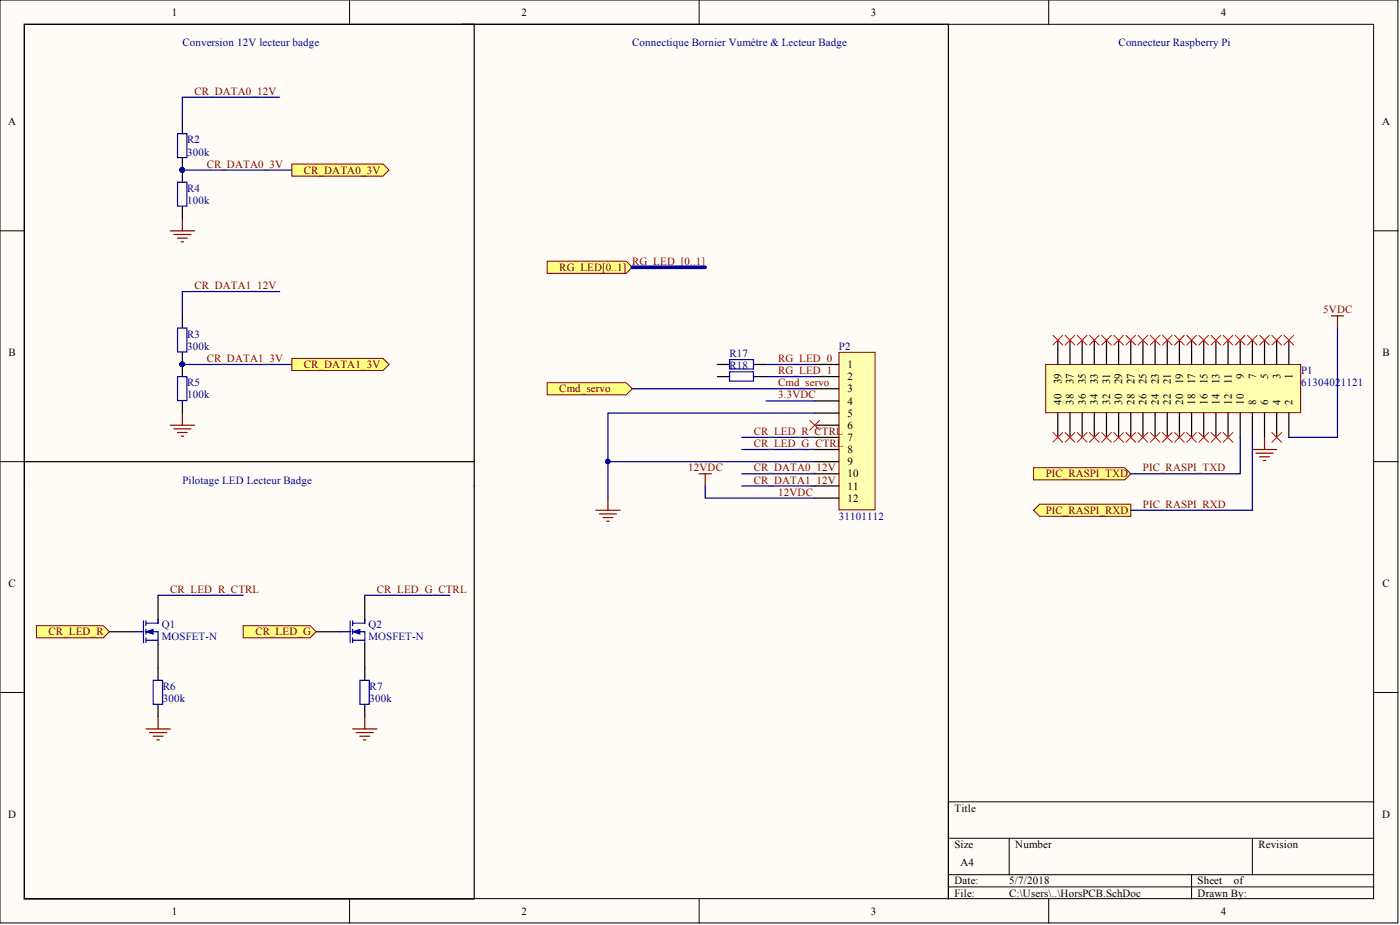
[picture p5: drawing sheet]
<svg xmlns="http://www.w3.org/2000/svg" width="292mm" height="193mm" viewBox="0 0 292 193" stroke-linecap="round" stroke-linejoin="round" font-family="sans-serif">
<defs><g id="words">
<g font-size="2.3">
<text x="35.9" y="3.3">1</text>
<text x="108.8" y="3.3">2</text>
<text x="181.7" y="3.3">3</text>
<text x="254.7" y="3.3">4</text>
<text x="1.7" y="26.1">A</text>
<text x="288.4" y="26.1">A</text>
<text x="1.8" y="74.3">B</text>
<text x="176.8" y="76.8">1</text>
<text x="288.4" y="74.3">B</text>
<text x="176.8" y="79.3">2</text>
<text x="176.8" y="81.9">3</text>
<text x="221.5" y="80.1" transform="rotate(-90 221.5 80.1)">39</text>
<text x="224" y="80.1" transform="rotate(-90 224 80.1)">37</text>
<text x="226.5" y="80.1" transform="rotate(-90 226.5 80.1)">35</text>
<text x="229.1" y="80.1" transform="rotate(-90 229.1 80.1)">33</text>
<text x="231.6" y="80.1" transform="rotate(-90 231.6 80.1)">31</text>
<text x="234.2" y="80.1" transform="rotate(-90 234.2 80.1)">29</text>
<text x="236.7" y="80.1" transform="rotate(-90 236.7 80.1)">27</text>
<text x="239.2" y="80.1" transform="rotate(-90 239.2 80.1)">25</text>
<text x="241.8" y="80.1" transform="rotate(-90 241.8 80.1)">23</text>
<text x="244.3" y="80.1" transform="rotate(-90 244.3 80.1)">21</text>
<text x="246.8" y="80.1" transform="rotate(-90 246.8 80.1)">19</text>
<text x="249.4" y="80.1" transform="rotate(-90 249.4 80.1)">17</text>
<text x="251.9" y="80.1" transform="rotate(-90 251.9 80.1)">15</text>
<text x="254.4" y="80.1" transform="rotate(-90 254.4 80.1)">13</text>
<text x="257" y="80.1" transform="rotate(-90 257 80.1)">11</text>
<text x="259.5" y="79" transform="rotate(-90 259.5 79)">9</text>
<text x="262.1" y="79" transform="rotate(-90 262.1 79)">7</text>
<text x="264.6" y="79" transform="rotate(-90 264.6 79)">5</text>
<text x="267.1" y="79" transform="rotate(-90 267.1 79)">3</text>
<text x="269.7" y="79" transform="rotate(-90 269.7 79)">1</text>
<text x="176.8" y="84.4">4</text>
<text x="176.8" y="86.9">5</text>
<text x="176.8" y="89.5">6</text>
<text x="221.5" y="84.4" transform="rotate(-90 221.5 84.4)">40</text>
<text x="224" y="84.4" transform="rotate(-90 224 84.4)">38</text>
<text x="226.5" y="84.4" transform="rotate(-90 226.5 84.4)">36</text>
<text x="229.1" y="84.4" transform="rotate(-90 229.1 84.4)">34</text>
<text x="231.6" y="84.4" transform="rotate(-90 231.6 84.4)">32</text>
<text x="234.2" y="84.4" transform="rotate(-90 234.2 84.4)">30</text>
<text x="236.7" y="84.4" transform="rotate(-90 236.7 84.4)">28</text>
<text x="239.2" y="84.4" transform="rotate(-90 239.2 84.4)">26</text>
<text x="241.8" y="84.4" transform="rotate(-90 241.8 84.4)">24</text>
<text x="244.3" y="84.4" transform="rotate(-90 244.3 84.4)">22</text>
<text x="246.8" y="84.4" transform="rotate(-90 246.8 84.4)">20</text>
<text x="249.4" y="84.4" transform="rotate(-90 249.4 84.4)">18</text>
<text x="251.9" y="84.4" transform="rotate(-90 251.9 84.4)">16</text>
<text x="254.4" y="84.4" transform="rotate(-90 254.4 84.4)">14</text>
<text x="257" y="84.4" transform="rotate(-90 257 84.4)">12</text>
<text x="259.5" y="84.4" transform="rotate(-90 259.5 84.4)">10</text>
<text x="262.1" y="84.4" transform="rotate(-90 262.1 84.4)">8</text>
<text x="264.6" y="84.4" transform="rotate(-90 264.6 84.4)">6</text>
<text x="267.1" y="84.4" transform="rotate(-90 267.1 84.4)">4</text>
<text x="269.7" y="84.4" transform="rotate(-90 269.7 84.4)">2</text>
<text x="176.8" y="92">7</text>
<text x="176.8" y="94.5">8</text>
<text x="176.8" y="97.1">9</text>
<text x="176.8" y="99.6">10</text>
<text x="176.8" y="102.1">11</text>
<text x="176.8" y="104.7">12</text>
<text x="1.8" y="122.4">C</text>
<text x="288.4" y="122.4">C</text>
<text x="1.7" y="170.6">D</text>
<text x="199.1" y="169.3">Title</text>
<text x="288.4" y="170.6">D</text>
<text x="199.1" y="176.9">Size</text>
<text x="211.8" y="176.9">Number</text>
<text x="262.6" y="176.9">Revision</text>
<text x="199.1" y="184.5">Date:</text>
<text x="200.4" y="180.7">A4</text>
<text x="210.6" y="184.5">5/7/2018</text>
<text x="249.9" y="184.5">Sheet</text>
<text x="257.4" y="184.5">of</text>
<text x="35.9" y="190.8">1</text>
<text x="108.8" y="190.8">2</text>
<text x="181.7" y="190.8">3</text>
<text x="199.1" y="187">File:</text>
<text x="210.6" y="187">C:\Users\..\HorsPCB.SchDoc</text>
<text x="249.9" y="187">Drawn By:</text>
<text x="254.7" y="190.8">4</text>
</g>
<g font-size="2.3" fill="#000080">
<text x="38.1" y="9.6">Conversion 12V lecteur badge</text>
<text x="131.9" y="9.6">Connectique Bornier Vumètre &amp; Lecteur Badge</text>
<text x="233.4" y="9.6">Connecteur Raspberry Pi</text>
<text x="39.1" y="29.9">R2</text>
<text x="39.1" y="32.4">300k</text>
<text x="39.1" y="40">R4</text>
<text x="39.1" y="42.6">100k</text>
<text x="39.1" y="70.5">R3</text>
<text x="39.1" y="73">300k</text>
<text x="152.2" y="74.5">R17</text>
<text x="152.2" y="77">R18</text>
<text x="175" y="73">P2</text>
<text x="39.1" y="83.1">100k</text>
<text x="39.1" y="80.6">R5</text>
<text x="271.4" y="78.1">P1</text>
<text x="271.4" y="80.6">6130402</text>
<text x="279.7" y="80.6">1121</text>
<text x="38.1" y="100.9">Pilotage LED Lecteur Badge</text>
<text x="175" y="108.5">31101112</text>
<text x="33.7" y="131">Q1</text>
<text x="76.9" y="131">Q2</text>
<text x="33.7" y="133.6">MOSFET-N</text>
<text x="76.9" y="133.6">MOSFET-N</text>
<text x="34" y="144">R6</text>
<text x="77.1" y="144">R7</text>
<text x="34" y="146.5">300k</text>
<text x="77.1" y="146.5">300k</text>
</g>
<g font-size="2.3" fill="#800000">
<text x="40.6" y="19.8">CR_DATA0_12V</text>
<text x="43.1" y="35">CR_DATA0_3V</text>
<text x="63.4" y="36.2">CR_DATA0_3V</text>
<text x="116.7" y="56.5">RG_LED[0..1]</text>
<text x="131.9" y="55.3">RG_LED_[0..1]</text>
<text x="40.6" y="60.3">CR_DATA1_12V</text>
<text x="276.1" y="65.4">5VDC</text>
<text x="43.1" y="75.5">CR_DATA1_3V</text>
<text x="63.4" y="76.8">CR_DATA1_3V</text>
<text x="162.4" y="75.5">RG_LED_0</text>
<text x="116.7" y="81.9">Cmd_servo</text>
<text x="162.4" y="78.1">RG_LED_1</text>
<text x="162.4" y="80.6">Cmd_servo</text>
<text x="162.4" y="83.1">3.3VDC</text>
<text x="157.3" y="90.7">CR_LED_R_CTRL</text>
<text x="157.3" y="93.3">CR_LED_G_CTRL</text>
<text x="143.6" y="98.3">12VDC</text>
<text x="157.3" y="100.9">CR_DATA1_12V</text>
<text x="157.3" y="98.3">CR_DATA0_12V</text>
<text x="218.2" y="99.6">PIC_RASPI_TXD</text>
<text x="238.5" y="98.3">PIC_RASPI_TXD</text>
<text x="162.4" y="103.4">12VDC</text>
<text x="218.2" y="107.2">PIC_RASPI_RXD</text>
<text x="238.5" y="105.9">PIC_RASPI_RXD</text>
<text x="35.5" y="123.7">CR_LED_R_CTRL</text>
<text x="78.6" y="123.7">CR_LED_G_CTRL</text>
<text x="10.1" y="132.6">CR_LED_R</text>
<text x="53.3" y="132.6">CR_LED_G</text>
</g>
</g></defs>
<g fill="#fffcf8" stroke="#000" stroke-width=".21">
<path d="M0 0h291.7v192.5h-291.7z"/>
<path d="M5.1 5.1h281.5v182.4h-281.5z"/>
</g>
<g fill="none" stroke="#000" stroke-width=".21">
<path d="M72.9 0v5.1M145.9 0v5.1M218.8 0v5.1M0 48.2h5.1M286.7 48.2h5M0 96.3h5.1M286.7 96.3h5M0 144.5h5.1M286.7 144.5h5M197.9 174.9h88.8M210.6 174.9v7.6M261.3 174.9v7.6"/>
<path d="M286.7 167.3h-88.8v20.2M72.9 187.5v5.1M145.9 187.5v5.1M197.9 182.5h88.8M197.9 185h88.8M218.8 187.5v5.1M248.6 182.5v5"/>
</g>
<path d="M96.4 5.1h101.5v96.3M5.1 101.4v86.1h93.8v-86.1" fill="none" stroke="#000" stroke-width=".25"/>
<path d="M218.2 76h53.2v10.1h-53.2z" fill="#ffffb0" stroke="#800000" stroke-width=".21"/>
<g fill="none" stroke="#000" stroke-width=".25">
<path d="M220.7 71v5M223.2 71v5M225.8 71v5M228.3 71v5M230.9 71v5M233.4 71v5M235.9 71v5M238.5 71v5M241 71v5M243.5 71v5M246.1 71v5M248.6 71v5"/>
<path d="M251.2 71v5M253.7 71v5M256.2 71v5M258.8 71v5M261.3 71v5M263.8 71v5M266.4 71v5M268.9 71v5M220.7 86.2v5M223.2 86.2v5M225.8 86.2v5M228.3 86.2v5"/>
<path d="M230.9 86.2v5M233.4 86.2v5M235.9 86.2v5M238.5 86.2v5M241 86.2v5M243.5 86.2v5M246.1 86.2v5M248.6 86.2v5M251.2 86.2v5M253.7 86.2v5M256.2 86.2v5M258.8 86.2v5"/>
<path d="M261.3 86.2v5M263.8 86.2v5M266.4 86.2v5M268.9 86.2v5"/>
</g>
<g fill="none" stroke="#f00" stroke-width=".21">
<path d="M219.7 70l2 2M221.7 70l-2 2M222.2 70l2.1 2M224.3 70l-2.1 2M224.8 70l2 2M226.8 70l-2 2M227.3 70l2 2M229.3 70l-2 2M229.8 70l2.1 2M231.9 70l-2.1 2M232.4 70l2 2M234.4 70l-2 2"/>
<path d="M234.9 70l2 2M236.9 70l-2 2M237.5 70l2 2M239.5 70l-2 2M240 70l2 2M242 70l-2 2M242.5 70l2.1 2M244.6 70l-2.1 2M245.1 70l2 2M247.1 70l-2 2M247.6 70l2 2M249.6 70l-2 2"/>
<path d="M250.1 70l2.1 2M252.2 70l-2.1 2M252.7 70l2 2M254.7 70l-2 2M255.2 70l2 2M257.2 70l-2 2M257.7 70l2.1 2M259.8 70l-2.1 2M260.3 70l2 2M262.3 70l-2 2M262.8 70l2 2M264.8 70l-2 2"/>
<path d="M265.4 70l2 2M267.4 70l-2 2M267.9 70l2 2M269.9 70l-2 2M219.7 90.2l2 2.1M221.7 90.2l-2 2.1M222.2 90.2l2.1 2.1M224.3 90.2l-2.1 2.1M224.8 90.2l2 2.1M226.8 90.2l-2 2.1M227.3 90.2l2 2.1M229.3 90.2l-2 2.1"/>
<path d="M229.8 90.2l2.1 2.1M231.9 90.2l-2.1 2.1M232.4 90.2l2 2.1M234.4 90.2l-2 2.1M234.9 90.2l2 2.1M236.9 90.2l-2 2.1M237.5 90.2l2 2.1M239.5 90.2l-2 2.1M240 90.2l2 2.1M242 90.2l-2 2.1M242.5 90.2l2.1 2.1M244.6 90.2l-2.1 2.1"/>
<path d="M245.1 90.2l2 2.1M247.1 90.2l-2 2.1M247.6 90.2l2 2.1M249.6 90.2l-2 2.1M250.1 90.2l2.1 2.1M252.2 90.2l-2.1 2.1M252.7 90.2l2 2.1M254.7 90.2l-2 2.1M255.2 90.2l2 2.1M257.2 90.2l-2 2.1M265.4 90.2l2 2.1M267.4 90.2l-2 2.1"/>
</g>
<path d="M277.8 65.9h2.5M279.1 65.9v2.5M261.3 93.8h5.1M262.1 94.5h3.5M262.8 95.3h2M263.6 96.1h.5M263.8 91.2v2.6" fill="none" stroke="#800000" stroke-width=".25"/>
<g fill="#ffff80" stroke="#800000" stroke-width=".21">
<path d="M215.6 97.6h19.1l1.2 1.2-1.2 1.3h-19.1z" fill-rule="evenodd"/>
<path d="M215.6 106.4l1.3-1.2h19v2.5h-19z" fill-rule="evenodd"/>
</g>
<path d="M38.1 35.5h22.8M38.1 76h22.8M279.1 68.4v22.8h-10.2M258.8 91.2v7.6h-22.9M261.3 91.2v15.2h-25.4" fill="none" stroke="#000080" stroke-width=".25"/>
<g fill="#000080" stroke="#000080" stroke-width=".21">
<circle cx="38" cy="35.4" r=".47"/>
<circle cx="38" cy="76" r=".47"/>
</g>
<path d="M35.5 48.2h5.1M36.3 48.9h3.5M37 49.7h2.1M37.8 50.4h.5M38.1 45.6v2.6" fill="none" stroke="#800000" stroke-width=".25"/>
<g fill="#ffff80" stroke="#800000" stroke-width=".21">
<path d="M60.9 34.2h19l1.3 1.3-1.3 1.3h-19z" fill-rule="evenodd"/>
<path d="M60.9 74.8h19l1.3 1.2-1.3 1.3h-19z" fill-rule="evenodd"/>
</g>
<path d="M35.5 88.7h5.1M36.3 89.5h3.5M37 90.2h2.1M37.8 91h.5M38.1 86.2v2.5M30.4 152.1h5.1M31.2 152.8h3.6M32 153.6h2M32.7 154.3h.5M33 149.5v2.6" fill="none" stroke="#800000" stroke-width=".25"/>
<path d="M58.3 20.3h-20.2v5M58.3 60.8h-20.2v5.1M33 124.2h17.7" fill="none" stroke="#000080" stroke-width=".25"/>
<path d="M38.1 25.3v2.6M38.1 33v2.5M22.8 131.8h5.1M33 124.2v5.1M33 134.3v5.1" fill="none" stroke="#000" stroke-width=".25"/>
<circle cx="38" cy="35.4" r=".47" fill="#000080" stroke="#000080" stroke-width=".21"/>
<path d="M37 27.9h2v5h-2zM27.9 131.8h2M29.9 129.5v4.6M30.4 131.8h2.6v2.5M30.4 133.6h2.6M30.4 129.5v1M30.4 131.3v1M30.4 133.1v1M33 129.3v.7h-2.6" fill="none" stroke="#00f" stroke-width=".25"/>
<path d="M30.4 131.8l1.6-.5v1z" fill="#00f" stroke="#00f" stroke-width=".21"/>
<path d="M7.6 130.5h14l1.2 1.3-1.2 1.3h-14z" fill-rule="evenodd" fill="#ffff80" stroke="#800000" stroke-width=".21"/>
<path d="M66 131.8h5M76.1 124.2v5.1M76.1 134.3v5.1" fill="none" stroke="#000" stroke-width=".25"/>
<path d="M71 131.8h2.1M73.1 129.5v4.6M73.6 131.8h2.5v2.5M73.6 133.6h2.5M73.6 129.5v1M73.6 131.3v1M73.6 133.1v1M76.1 129.3v.7h-2.5" fill="none" stroke="#00f" stroke-width=".25"/>
<path d="M73.6 131.8l1.5-.5v1z" fill="#00f" stroke="#00f" stroke-width=".21"/>
<path d="M73.6 152.1h5M74.3 152.8h3.6M75.1 153.6h2M75.9 154.3h.5M76.1 149.5v2.6" fill="none" stroke="#800000" stroke-width=".25"/>
<path d="M76.1 124.2h17.8" fill="none" stroke="#000080" stroke-width=".25"/>
<path d="M50.7 130.5h14l1.3 1.3-1.3 1.3h-14z" fill-rule="evenodd" fill="#ffff80" stroke="#800000" stroke-width=".21"/>
<path d="M175 73.5h7.6v32.9h-7.6z" fill="#ffffb0" stroke="#800000" stroke-width=".21"/>
<path d="M170 76h5M170 78.6h5M170 81.1h5M170 83.6h5M170 86.2h5M170 88.7h5M170 91.2h5M170 93.8h5M170 96.3h5M170 98.8h5M170 101.4h5M170 103.9h5" fill="none" stroke="#000" stroke-width=".25"/>
<path d="M114.2 54.5h16.4l1.3 1.3-1.3 1.2h-16.4z" fill-rule="evenodd" fill="#ffff80" stroke="#800000" stroke-width=".21"/>
<path d="M169 87.7l2 2M171 87.7l-2 2" fill="none" stroke="#f00" stroke-width=".21"/>
<path d="M159.8 76h10.2M159.8 78.6h10.2M159.8 83.6h10.2" fill="none" stroke="#000080" stroke-width=".25"/>
<path d="M131.9 55.8h15.2" fill="none" stroke="#000080" stroke-width=".76"/>
<path d="M114.2 79.8h16.4l1.3 1.3-1.3 1.3h-16.4z" fill-rule="evenodd" fill="#ffff80" stroke="#800000" stroke-width=".21"/>
<path d="M126.8 96.3h43.2M131.9 81.1h38.1M154.7 98.8h15.3M154.7 93.8h15.3M154.7 91.2h15.3M170 86.2h-43.2v17.7M147.1 101.4v2.5h22.9M154.7 101.4h15.3" fill="none" stroke="#000080" stroke-width=".25"/>
<g fill="#000080" stroke="#000080" stroke-width=".21">
<circle cx="126.8" cy="96.3" r=".47"/>
<circle cx="38" cy="35.4" r=".47"/>
<circle cx="38" cy="76" r=".47"/>
</g>
<path d="M145.9 98.8h2.5M147.1 98.8v2.6M124.3 106.4h5.1M125.1 107.2h3.5M125.8 108h2.1M126.6 108.7h.5M126.8 103.9v2.5" fill="none" stroke="#800000" stroke-width=".25"/>
<g fill="none" stroke="#000" stroke-width=".25">
<path d="M38.1 35.5v2.5M38.1 43.1v2.5M38.1 65.9v2.5M38.1 73.5v5.1M149.7 76h2.5M149.7 78.6h2.5M157.3 76h2.5M157.3 78.6h2.5M5.1 96.3h93.8M38.1 83.6v2.6M5.1 101.4v-96.3h93.8v96.3M197.9 101.4v86.1"/>
<path d="M33 139.4v2.5M76.1 139.4v2.5M33 147v2.5M76.1 147v2.5"/>
</g>
<path d="M37 38h2v5h-2zM37 68.4h2v5h-2zM37 78.6h2v5h-2zM152.2 75h5v2h-5zM152.2 77.6h5v1.9h-5zM32 141.9h1.9v5h-1.9zM75.1 141.9h1.9v5h-1.9z" fill="none" stroke="#00f" stroke-width=".25"/>
<use href="#words"/>
</svg>
